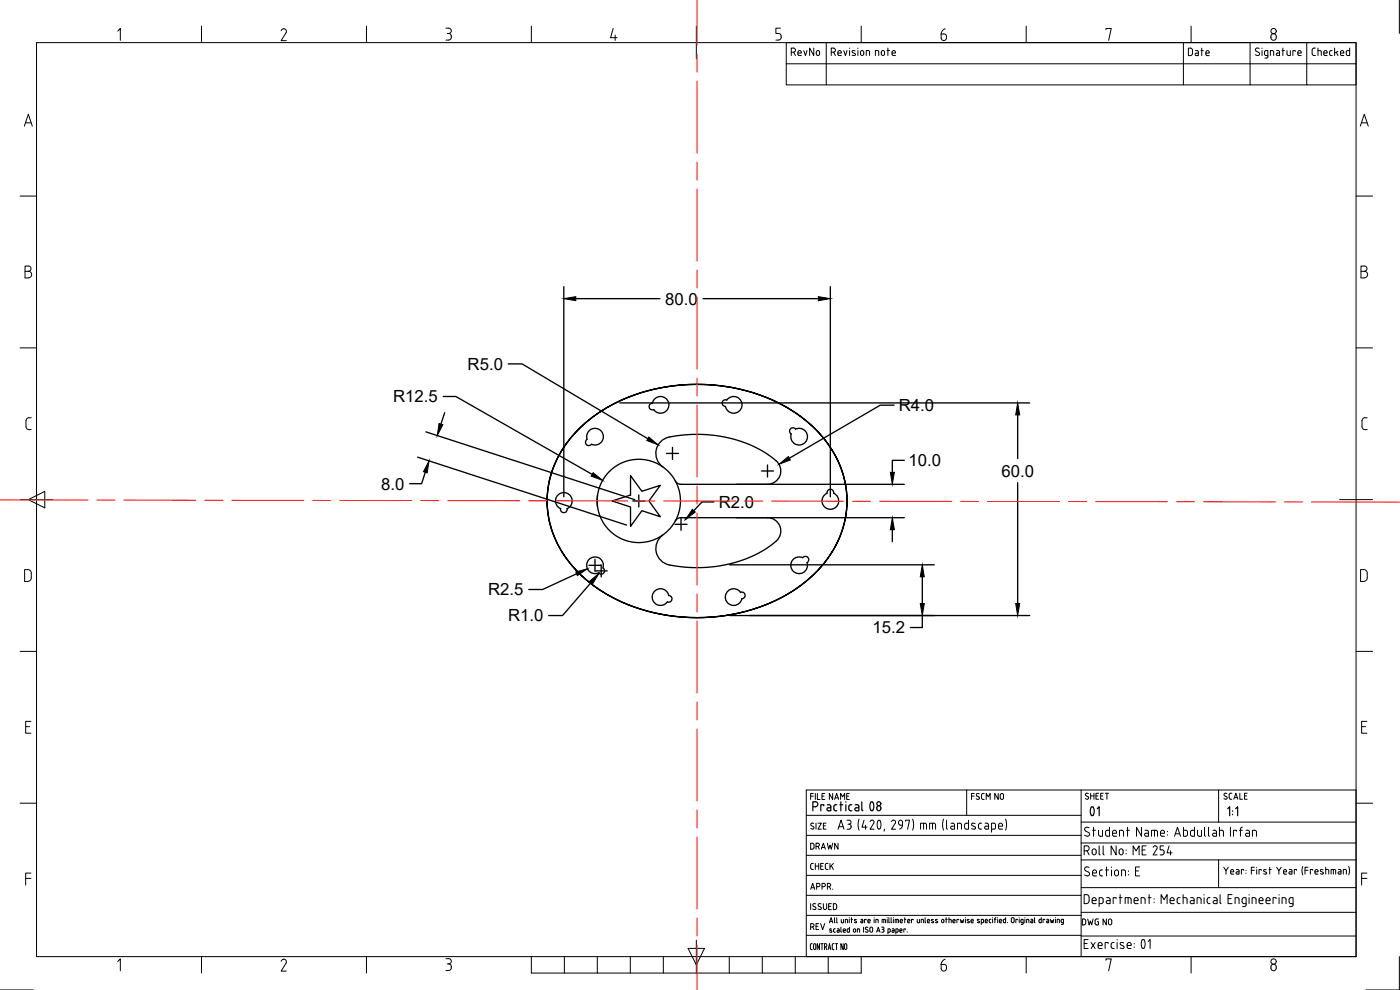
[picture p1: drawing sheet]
<svg xmlns="http://www.w3.org/2000/svg" width="420mm" height="297mm" viewBox="0 0 420 297" stroke-linecap="round" stroke-linejoin="round" font-family="sans-serif">
<defs><g id="words">
<text font-size="9.3" x="322.1" y="247.3">01</text>
<g font-size="5.7">
<text x="236.4" y="18">RevNo</text>
<text x="355.2" y="18">Date</text>
</g>
<g font-size="5">
<text x="199.6" y="91.4">80.0</text>
<text x="140.3" y="110.9">R5.0</text>
<text x="118" y="120.7">R12.5</text>
<text x="269.7" y="123.3">R4.0</text>
<text x="272.6" y="139.9">10.0</text>
<text x="300.5" y="143">60.0</text>
<text x="114.4" y="146.9">8.0</text>
<text x="215.7" y="152.4">R2.0</text>
<text x="146.5" y="178.6">R2.5</text>
<text x="152.5" y="186.4">R1.0</text>
<text x="261.9" y="190.1">15.2</text>
</g>
<g font-size="4.9">
<text x="242" y="256.1">DRAWN</text>
<text x="242" y="262.1">CHECK</text>
<text x="242" y="268.1">APPR.</text>
<text x="242" y="280.1">REV</text>
<text x="323.5" y="278.7">DWG NO</text>
</g>
</g></defs>
<!-- layer: Title Block -->
<g fill="none" stroke="#000" stroke-width=".3">
<path d="M11 12.8h396v274.2h-396zM35.3 9.3l.8-.8v3.6M60.5 7.8v5M84.4 9.2a.8 .8 0 0 1 1.1-.5 .8 .8 0 0 1 .3 1.1l-1.4 2.4h1.5M110 7.8v5M133.8 8.5h.9a.79 .79 0 0 1 .7 .7 .79 .79 0 0 1-.7 .8M134.2 10h.4M134.7 10a.79 .79 0 0 1 .7 .8M135.4 10.8v.4M135.4 11.2a.79 .79 0 0 1-.7 .8h-.9M159.5 7.8v5M184 8.5l-.8 2.8h2"/>
<path d="M184.6 10.5v1.6M209 7.8v9.9M234.2 8.5h-1.3v1.5h.7a.79 .79 0 0 1 .8 .8M234.4 10.8v.4M234.4 11.2a.79 .79 0 0 1-.8 .8h-.7M236 19.1v6.4h12M236 19.1h171M248 19.1v6.4h107.2M249.5 15.7h.6a.62 .62 0 0 0 .6-.7 .62 .62 0 0 0-.6-.6h-.6v2.3M250.2 15.7l.5 1M251.5 15.9h1a.53 .53 0 0 0-.4-.7 .53 .53 0 0 0-.6 .5l.2 .9 .8 .1M253.2 15.2l.5 1.5 .5-1.5"/>
<path d="M255 14.4v.1M255 15.2v1.5M256.6 16.1v.5l-.9-.1M256.6 15.3l-.6-.1-.3 .2 .2 .3 .6 .4M257.5 14.4v.1M257.5 15.2v1.5M258.3 15.4a.5 .5 0 0 1 .6-.2 .5 .5 0 0 1 .3 .5v.4a.5 .5 0 0 1-.5 .5 .5 .5 0 0 1-.5-.4zM258.5 7.8v5M260 16.7v-1.5l.9 .2 .1 1.3M262.7 16.7v-1.5l1 .2v1.3M264.5 15.4a.5 .5 0 0 1 .6-.2 .5 .5 0 0 1 .4 .5v.4a.5 .5 0 0 1-.5 .5 .5 .5 0 0 1-.5-.4zM266.2 15.2h.8"/>
<path d="M266.5 14.4v2.3M267.7 15.9h1a.53 .53 0 0 0-.3-.7 .53 .53 0 0 0-.7 .5l.2 .9 .8 .1M282.4 10.2h.9a.97 .97 0 0 1 .7 1.1 .97 .97 0 0 1-1.1 .8l-.4-.4zM283.6 8.6l-.7 .5-.4 1.1M308 7.8v5M331.9 8.9v-.4h1.6l-.8 3.6M355.2 12.8h-119.2v6.3M357.5 7.8v5M375.2 12.8v12.7h17M376.7 16.4l.8 .3M377.7 15.7l.3 .6-.5 .4M377.9 14.5a.6 .6 0 0 0-.9 0 .6 .6 0 0 0 0 .9l.7 .3"/>
<path d="M378.8 14.4v.1M378.8 15.2v1.5M380.5 16.7l-.9-.2-.1-.9 .2-.4h.8v1.8M380.5 17l-.2 .3-.7 .1M381.3 16.7v-1.5l.9 .2v1.3M381.7 10.3a.9 .9 0 0 1 1.3 .8 .9 .9 0 0 1-1.3 .8l-.3-.6zM383.1 15.2h.7l.2 .4v1.1l-.8-.1-.2-.3 .2-.3 .8-.1M384.7 15.2h.8M385 14.4v2.3M386.2 15.2l.1 1.3 .4 .2h.5v-1.5M388.7 15.4v-.2h-.7v1.5M389.5 15.9h1a.52 .52 0 0 0-.3-.7 .52 .52 0 0 0-.7 .5l.1 .8 .9 .2"/>
<path d="M392.2 12.8h-37v12.7h20M392.2 12.8h14.8v12.7h-14.8zM393.8 15v1.1M393.8 16.1l.3 .5 .7 .1M394.8 14.4l-.7 .1-.3 .5M395.5 15.2l1 .2v1.3M395.5 14.4v2.3M397.3 15.9h1a.52 .52 0 0 0-.4-.7 .52 .52 0 0 0-.6 .5v.8l1 .2M399 15.6v.6M399.1 16.2l.4 .5M399.5 16.7h.3M399.5 15.2h.3"/>
<path d="M399.5 15.2l-.4 .4M400.5 14.4v2.3M401 15.7l.5 1M401.5 15.4l-1 .5M402.3 15.9h1a.52 .52 0 0 0-.4-.7 .52 .52 0 0 0-.6 .5v.8l1 .2M405 14.4v2.3l-.7-.1-.2-.4v-.8l.9-.2M420 .1v9.9M7.3 37.9l1.2-3.6 1.2 3.6M7.7 36.9h1.6M408.2 37.9l1.2-3.6 1.2 3.6M408.6 36.9h1.7M6 58.8h5"/>
<path d="M407 58.8h4.9M8.5 79.8h-1v3.6h1M8.5 79.8a.79 .79 0 0 1 .8 .8 .79 .79 0 0 1-.8 .8 .98 .98 0 0 1 1 1 .98 .98 0 0 1-1 1M408.5 79.8h.9a.78 .78 0 0 1 .9 .8 .78 .78 0 0 1-.8 .8 .98 .98 0 0 1 .9 1 .98 .98 0 0 1-.9 1h-1zM7.5 81.4h1M408.5 81.4h.9M6 104.4h5M407 104.4h4.9M7.8 126.2v1.8a.9 .9 0 0 0 .9 .9h.7M9.4 125.4a1.18 1.18 0 0 0-1.5 .5l-.1 .3M408.7 126.2v1.8a.9 .9 0 0 0 .9 .9h.7M410.3 125.4a1.18 1.18 0 0 0-1.5 .5l-.1 .3"/>
<path d="M6 149.9h9.9M8.5 149.9l4.9-2.5v5zM402 149.9h9.9M9.4 173.4l-.2 .6a1.72 1.72 0 0 1-1.8 .5v-3.6a1.63 1.63 0 0 1 1.8 .4l.2 2.1M409.2 170.9h-.9v3.6h.9M409.2 170.9l.7 .2 .4 .5v1.8M410.3 173.4l-.4 .8-.7 .2M6 195.4h5M407 195.4h4.9M7.7 218h1.2M9.3 216.4h-1.6v3.6h1.6M408.6 218h1.2"/>
<path d="M410.2 216.4h-1.6v3.6h1.6M243.3 238.9h.8M244.1 238.1h-.8v1.8M244.7 238.1v1.8M245.3 238.1v1.8h.8M246.7 238.9h.6M247.5 238.1h-.8v1.8h.8M249.9 238.1v1.8l-1-1.8v1.8M250.5 239.9l.6-1.8 .6 1.8M250.7 239.4h.8M252.3 239.9v-1.8l.6 1 .6-1v1.8M254.1 238.9h.6"/>
<path d="M254.9 238.1h-.8v1.8h.8M290.1 237v7.6M291.6 238.9h.8M292.4 238.1h-.8v1.8M293.9 238.2a.46 .46 0 0 0-.7-.1 .46 .46 0 0 0 0 .7l.6 .3a.49 .49 0 0 1-.1 .8 .49 .49 0 0 1-.7-.2M295.4 238.1h-.6l-.2 .4v1.1l.8 .3M296 239.9v-1.8l.6 1 .6-1v1.8M299.6 238.1v1.8l-1-1.8v1.8M300.2 239.4v-.8a.5 .5 0 0 1 .5-.5 .5 .5 0 0 1 .5 .5v.8M300.2 239.4a.5 .5 0 0 0 .5 .5 .5 .5 0 0 0 .5-.5M324.5 237v50M365.7 237v9.7"/>
<path d="M367.5 238.8l.6 .2a.49 .49 0 0 1 0 .8 .49 .49 0 0 1-.8-.2M368.2 238.1a.47 .47 0 0 0-.7 0 .47 .47 0 0 0 0 .6M369.7 238h-.6l-.2 .4 .1 1.2 .7 .2M370.3 239.8l.6-1.8 .6 1.8M370.5 239.3h.8M372.1 238v1.8h.8M373.5 238.8h.6M374.3 238h-.8v1.8h.8M407 237h-165v50M6 241h5M242 256.6h82.5M242 250.6h82.5"/>
<path d="M242 244.6h82.5M244.2 247.1a.48 .48 0 0 0-.7-.1 .48 .48 0 0 0 0 .7l.6 .3a.44 .44 0 0 1 .1 .7 .44 .44 0 0 1-.7 0l-.2-.1M244.9 247v1.8M245.5 247h1l-1 1.8h1M247.1 247.8h.6M247.9 247h-.8v1.8h.8M251.5 248.8l.9-2.7 .9 2.7M251.8 248h1.2M254.2 246.1h.6a.6 .6 0 0 1 .6 .6 .6 .6 0 0 1-.6 .6M254.5 247.3h.3M254.8 247.3a.77 .77 0 0 1 .6 .7 .77 .77 0 0 1-.6 .8h-.6M257.8 245.8l-.3 1.6 .3 1.7"/>
<path d="M259.3 246.1l-.6 2.1h1.5M259.8 247.6v1.2M261.1 246.5a.61 .61 0 0 1 .8-.4 .61 .61 0 0 1 .3 .9l-1.1 1.8h1.2M263.5 246.2l.3-.1a1.79 1.79 0 0 1 0 2.7l-.3-.2-.3-.9zM265.5 248.8l-.2 .6M267.6 246.5a.61 .61 0 0 1 .8-.4 .61 .61 0 0 1 .3 .9l-1.1 1.8h1.2M270.9 246.7a1.71 1.71 0 0 1-.9 2.1M270.9 246.7a.7 .7 0 0 0-1.2-.3 .7 .7 0 0 0 .4 1.1l.8 .1M271.8 246.4v-.3h1.2l-.6 2.7M273.9 245.8l.3 1.6-.3 1.7M276.3 248.8v-1.8l1.5 .1 .3 .4v1.3M277.2 247v1.8"/>
<path d="M279 248.8v-1.8l1.5 .1 .3 .4v1.3M279.9 247v1.8M283.2 245.8l-.3 1.6 .3 1.7M284.1 246.1v2.4l.3 .3M285.4 247l.8 .1 .3 .4v1.3l-1-.1a.46 .46 0 0 1-.2-.5 .46 .46 0 0 1 .4-.3h.8M287.4 248.8v-1.8l1.1 .2 .1 1.6M290.7 246.1v2.7l-.9-.1a1.33 1.33 0 0 1-.2-1.5l.4-.2h.7M291.7 247.7l.9 .4M292.6 248.1l.2 .2-.2 .4-1-.1M292.6 247.1a.55 .55 0 0 0-.7-.2 .55 .55 0 0 0-.3 .7l.2 .1M294.6 247a.66 .66 0 0 0-.9 .5l.1 1 .8 .3M295.6 247l.8 .1 .3 .4v1.3l-1-.1a.46 .46 0 0 1-.2-.5 .46 .46 0 0 1 .4-.3h.8"/>
<path d="M297.6 248.8h.7l.4-.3a1.33 1.33 0 0 0-.2-1.4l-.9-.1v2.7M299.7 247.9h1.2a.63 .63 0 0 0-.4-.9 .63 .63 0 0 0-.8 .6l.2 1.1 1 .1M301.8 245.8l.3 1.6-.3 1.7M324.5 258h82.5M324.5 246.7h82.5M324.5 252.9h82.5M325.4 255.3h.7M326.1 253.8h-.7v2.7M326.1 253.8a.75 .75 0 0 1 .8 .7 .75 .75 0 0 1-.8 .8M326.3 255.3l.6 1.2M326.7 249.8a.68 .68 0 0 1 .1 1 .68 .68 0 0 1-1 0l-.3-.2M327.8 255.9v-.6a.6 .6 0 0 1 .6-.6 .6 .6 0 0 1 .6 .6v.6"/>
<path d="M327.8 255.9a.6 .6 0 0 0 .6 .6 .6 .6 0 0 0 .6-.6M328.2 248.2v2.7M329.9 256.2l.3 .3M329.9 253.8v2.4M330.9 249.1v1.8l-1-.1-.2-.4M331.1 256.2l.3 .3M331.1 253.8v2.4M333 248.2v2.7l-.9-.1-.3-.4M333.9 250.4l.2 .4 1 .1M335 253.8v2.7l-1.5-2.7v2.7M335.9 255.9a.6 .6 0 0 0 .6 .6 .6 .6 0 0 0 .6-.6M336 250.9v-1.8l1.1 .3 .1 1.5"/>
<path d="M337.1 255.3v.6M337.1 255.3a.6 .6 0 0 0-.6-.6 .6 .6 0 0 0-.6 .6v.6M338 255v.2M338 256v.2M338.1 249.1h.9M338.4 248.2v2.7M340.1 256.5v-2.7l.9 1.5 .9-1.5v2.7M342.6 248.2v2.7l-1.5-2.7v2.7M342.8 255h.9M343.6 249.1l.8 .1 .3 .4v1.3l-1-.1a.46 .46 0 0 1-.2-.5 .46 .46 0 0 1 .4-.3h.8M344 253.8h-1.2v2.7h1.2M345.6 250.9v-1.8l1.5 .1 .3 .4v1.3"/>
<path d="M346.1 254.2a.61 .61 0 0 1 .8-.4 .61 .61 0 0 1 .3 .9l-1.1 1.8h1.2M346.5 249.1v1.8M348.2 256.5h.6M348.3 250h1.2a.63 .63 0 0 0-.4-.9 .63 .63 0 0 0-.8 .6l.2 1.1 1 .1M348.8 255l.4 .2 .2 .4M349.2 253.8h-1v1.2h.6M349.4 255.6v.3M349.4 255.9l-.2 .4-.4 .2M350.4 249.4v.2M350.4 250.5v.1M350.9 253.8l-.6 2.1h1.5M351.3 255.3v1.2"/>
<path d="M352.5 250.9l.9-2.7 .9 2.7M352.7 250.2h1.3M355.2 248.2v2.7l.9-.1a1.33 1.33 0 0 0 .2-1.4l-.4-.3h-.7M358.5 248.2v2.7l-.9-.1a1.33 1.33 0 0 1-.2-1.4l.4-.3h.7M359.4 249.1l.1 1.5 1.1 .3v-1.8M361.5 248.2v2.4l.3 .3M362.7 248.2v2.4l.3 .3M364 249.1l.8 .1 .3 .4v1.3l-1-.1a.46 .46 0 0 1-.2-.5 .46 .46 0 0 1 .5-.3h.7M365.7 258v8.3M366 249.1h.7l.4 .3 .1 1.5M366 248.2v2.7M369.3 248.2v2.7"/>
<path d="M371.1 249.4v-.3h-.9v1.8M372 249.1h.9M372.9 248.2l-.6 .4v2.3M373.9 249.1l.8 .1 .3 .4v1.3l-1-.1a.46 .46 0 0 1-.2-.5 .46 .46 0 0 1 .4-.3h.8M375.9 250.9v-1.8l1.1 .3 .1 1.5M391 260l-.3 1 .3 1.5M404.8 259.9l.2 1.1-.2 1.5M407 241h4.9M7.7 263.6h1.6M9.3 262h-1.6v3.5M242 274.6h82.5M242 268.6h82.5"/>
<path d="M242 262.6h82.5M243.3 271.1v1.8M244.3 271.1l.5 .1M244.3 271.1l-.4 .5 .8 .6a.49 .49 0 0 1 0 .7 .49 .49 0 0 1-.8-.2M245.9 271.1l-.4 .5 .8 .6M245.9 271.1l.5 .1M246.3 272.2a.49 .49 0 0 1 0 .7 .49 .49 0 0 1-.8-.2M247.1 271.1v1.3a.5 .5 0 0 0 .5 .5 .5 .5 0 0 0 .5-.5v-1.3M248.7 271.9h.6M249.5 271.1h-.8v1.8h.8M250.4 275.3v1.4l.2 .2M250.5 271.1h-.4v1.8h.4"/>
<path d="M250.6 271.1l.5 .6-.1 .9-.4 .3M250.7 278.7h-.4l-.1 .3v.6l.5 .1M251.1 275.3v1.4l.2 .2M251.3 278.7h.4l.2 .3v.7h-.6v-.5h.6M252.4 278.2v1.3l.2 .2M252.5 275.9v.7M253 279.4l.2 .3h.5M253 279.2h.7v-.4l-.5-.1-.2 .7M253.2 275.9v1l-.6-.1-.1-.2M254.1 275.9h-.4v1M254.1 275.8l.3 .3M254.4 276.1v.8"/>
<path d="M254.5 278.7h.4M254.5 278.7l-.3 .3 .1 .6 .2 .1M254.9 275.3v.1M254.9 275.9v1M254.9 278.2v1.5h-.4M255.4 275.9h.5M255.5 275.3v1.6M256.2 278.8l.3-.1 .3 .1-.2 .9-.4-.2zM257 275.9l-.6 .1 .7 .6-.1 .2h-.6M257.7 278.7h-.4v1M257.7 278.7l.3 .3M258 279v.7"/>
<path d="M258.4 275.9h.3M258.7 275.8l.3 .3M259 276.1v.8l-.7-.2 .1-.3h.6M259.2 278.2v1.5M260 276v-.1h-.5v1M260 278.2l.5 .1M260 278.2l-.3 .4 .6 .5M260.3 279a.43 .43 0 0 1 0 .7 .43 .43 0 0 1-.6-.2M260.5 276.4h.7l-.2-.5-.5 .1v.6l.1 .2 .6 .1M261.3 278.2h.4l.2 .4v.9l-.4 .2-.5-.4zM262.3 275.3v.1M262.3 275.9v1"/>
<path d="M263.1 279.7l.5-1.5 .5 1.5M263.2 279.3h.7M263.2 275.9h-.4v1M263.3 275.8l.3 .3M263.5 276.1v.8M264.6 278.2h.3M265 278.2l.3 .3-.2 .3-.3 .1M265 278.8l.3 .2v.5l-.7 .2M265.2 275.9v1M265.5 275.9h-.8v1M265.5 275.8l.3 .3M265.7 276.1v.8"/>
<path d="M266.3 275.3v.1M266.3 275.9v1M266.5 279.7l.6-.1-.1-.9h-.5v1.5M266.8 275.3v1.4l.1 .2M267.4 275.3v1.4l.2 .2M267.8 278.7h.4l.2 .3v.7h-.6v-.5h.6M268.1 275.3v.1M268.1 275.9v1M269.2 275.9v1M269.4 275.9h-.8v1M269.4 275.8l.3 .3M269.5 279v.4"/>
<path d="M269.6 279l-.2-.3h-.5v1.5M269.6 279.4l-.2 .3h-.5M269.7 276.1v.8M270 279.4l.2 .3h.5M270.2 276.4h.6l-.1-.5-.5 .1v.6l.1 .2 .5 .1M270.7 279v.2h-.7M270.7 279l-.1-.3h-.4l-.2 .7M271.4 275.9h.5M271.5 275.3v1.6M271.8 278.9v-.2h-.5v1M272.3 279.6v.1M273 276.2v.2h-.6"/>
<path d="M273.1 276.2l-.4-.4-.3 .4v.5l.6 .2M274.1 276v-.1h-.5v1M275.3 275.9v.8l.3 .2h.3v-1M276.8 275.9h-.3v1M276.8 275.8l.4 .3M277.1 276.1v.8M277.6 275.3v1.4l.2 .2M278.3 276.4h.7l-.2-.5-.4 .1-.1 .6 .2 .2 .5 .1M280.1 275.9l-.6 .1 .7 .6-.1 .2h-.6M280.9 275.9l-.2 .2 .7 .6-.7 .1M280.9 275.8l.4 .1M282.6 276.2v.3"/>
<path d="M282.6 276.2l.3-.4 .4 .4-.2 .6h-.3l-.2-.3M283.8 275.9h.5M284 275.3v1.6M284.8 275.9h.4M284.8 275.3v1.6M285.2 275.8l.3 .3M285.5 276.1v.8M286 276.4h.7l-.2-.5-.5 .1v.6l.1 .2 .6 .1M287.7 276v-.1h-.5v1M288.2 275.9l.3 1 .2-.7 .3 .7 .2-1M289.7 275.3v.1M289.7 275.9v1"/>
<path d="M290.4 275.9l-.1 .2 .6 .6-.7 .1M290.4 275.8l.4 .1M291.4 276.4h.7l-.2-.5-.4 .1-.1 .6 .2 .2 .5 .1M293.4 276.2l.6 .5-.2 .2-.5-.1M293.9 275.9h-.5v.3M294.5 276.9l.6-.2-.1-.8-.5-.1v1.6M295.7 276.4h.7l-.2-.5-.5 .1v.6l.1 .2 .6 .1M297.4 275.8l-.4 .1-.1 .2v.6l.5 .2M297.9 275.3v.1M297.9 275.8v1.1M298.4 275.8h.5M298.9 275.3l-.3 .3v1.3"/>
<path d="M299.4 275.3v.1M299.4 275.8v1.1M299.9 276.4h.7l-.1-.5-.5 .1-.1 .6 .2 .2 .5 .1M301.8 275.3v1.6l-.5-.1-.1-.8 .6-.2M302.3 276.8v.1M303.5 276.4l.1-.9 .3-.2 .4 .2 .1 .9M303.5 276.4l.4 .5 .5-.5M305.4 276v-.2h-.5v1.1M305.9 275.3v.1M305.9 275.8v1.1M307.1 276.9l-.7-.2 .1-.8 .6-.1v1.3l-.2 .2-.4 .1M307.6 275.3v.1"/>
<path d="M307.6 275.8v1.1M308.1 276.9v-1.1l.7 .2v.9M309.4 275.8l.4 .1 .2 .2M310 276.1v.8l-.7-.2 .1-.3h.6M310.5 275.3v1.4l.2 .2M312.5 275.3v1.6l-.5-.1-.1-.8 .6-.2M313.5 276v-.2h-.5v1.1M314.1 275.8l.5 .1 .1 .2v.8l-.5-.1v-.4h.5M315.2 275.8l.3 1.1 .2-.7 .3 .7 .3-1.1M316.8 275.3v.1M316.8 275.8v1.1M317.3 276.9v-1.1l.6 .2v.9"/>
<path d="M318.5 276.1v.5M318.5 276.1l.1-.2 .6-.1-.1 1.4-.6 .2M318.5 276.6l.1 .2 .6 .1M324.5 273.7h82.5M324.5 266.3h82.5M326 268.4h-.6v2.7h.6M326 268.4a.81 .81 0 0 1 .9 .8M326.9 260.3a.71 .71 0 0 0-1.1-.1 .71 .71 0 0 0 0 1l.8 .5a.67 .67 0 0 1 .2 1 .67 .67 0 0 1-1 0l-.3-.2M326.9 269.2v1.1a.81 .81 0 0 1-.9 .8M327.8 269.9v1l.4 .2M327.8 269.9a.6 .6 0 0 1 .6-.6 .6 .6 0 0 1 .6 .6M327.9 261.9h1.2a.62 .62 0 0 0-.4-.9 .62 .62 0 0 0-.8 .6l.1 1 1.1 .2"/>
<path d="M328.2 271.1h.8M329 269.9v.3h-1.2M329.9 271.1h.6M330.5 271.1l.3-.1a1.29 1.29 0 0 0 .2-1.4l-1.1-.3v2.7M330.9 261a.66 .66 0 0 0-.9 .5v.8a.65 .65 0 0 0 .9 .5M331.8 261h.9M332.1 260.1v2.7M332.1 269.3h.5M332.6 269.3l.5 .3 .1 1.5h-1a.46 .46 0 0 1-.2-.5 .46 .46 0 0 1 .4-.4h.8M333.6 260.1v.2M333.6 261v1.8M334.7 261.2l.4-.2 .4 .2 .2 1a.61 .61 0 0 1-.6 .6 .61 .61 0 0 1-.6-.6z"/>
<path d="M335 269.6v-.3h-.9v1.8M335.9 269.3h.9M336.2 268.4v2.7M336.6 262.8v-1.8l1.1 .3 .1 1.5M337.7 271.1v-1.8l1.5 .1 .3 .5v1.2M338.6 269.3v1.8M338.7 261.3v.2M338.7 262.4v.1M340.4 269.9v1l1.2 .2M340.4 269.9a.6 .6 0 0 1 .6-.6 .6 .6 0 0 1 .6 .6M340.8 261.3h.9M341.6 269.9v.3h-1.2"/>
<path d="M342 260.1h-1.2v2.7h1.2M343.1 269.3h-.6v1.8M343.1 269.3l.5 .3 .1 1.5M344.6 269.3h.9M344.9 268.4v2.7M346.4 269.6v.2M346.4 270.7v.1M348.5 271.1v-2.7l.9 1.5 .9-1.5v2.7M351.2 269.9v.8M351.2 270.7l.2 .4h1M351.2 269.9a.6 .6 0 0 1 .6-.6 .6 .6 0 0 1 .6 .6M352.4 269.9v.3h-1.2"/>
<path d="M353.8 271.1h.4M354.2 269.3l-.7 .1-.2 .5v1l.5 .2M355.1 269.3l.9 .1 .3 .5M355.1 268.4v2.7M356.3 269.9v1.2M357.3 269.3h.5M357.9 269.3l.4 .3 .1 1.5h-1a.46 .46 0 0 1-.2-.5 .46 .46 0 0 1 .4-.4h.8M359.9 269.3h-.6v1.8M359.9 269.3l.5 .3 .1 1.5M361.4 268.4v.2M361.4 269.3v1.8M362.3 269.9v.7"/>
<path d="M362.3 270.6l.5 .5M362.8 271.1h.4M362.8 269.3h.4M362.8 269.3l-.5 .6M364.2 269.3h.5M364.8 269.3l.4 .3 .1 1.5h-1a.46 .46 0 0 1-.2-.5 .46 .46 0 0 1 .4-.4h.8M366.2 268.4v2.4l.3 .3M367.3 260.2l.6 1 .7-1M367.9 261.2v1.1M368.6 269.6h.9M369.3 261.6h.9v-.3a.46 .46 0 0 0-.4-.4 .46 .46 0 0 0-.5 .5l.1 .7 .8 .2M369.8 268.4h-1.2v2.7h1.2"/>
<path d="M371.1 260.9h.6l.2 .4v1l-.8-.1-.2-.3 .2-.3h.8M371.3 269.3h-.6v1.8M371.4 269.3l.4 .3 .1 1.5M372.8 269.9v.7M372.8 270.6l.5 .5M372.9 272h.5M373.2 261.1v-.2h-.6v1.4M373.3 269.3h.7v2.2M373.3 271.1h.7M373.3 269.3l-.5 .6M373.9 261.1v.1M373.9 261.9v.2"/>
<path d="M374 271.5l-.5 .5M374.9 268.4v.2M374.9 269.3v1.8M375.5 261.1h.9M375.8 271.1v-1.8l1.1 .3 .1 1.5M376.4 260.2h-.9v2.1M377.1 260.2v.1M377.1 260.9v1.4M377.9 269.9v1l1.2 .2M377.9 269.9a.6 .6 0 0 1 .6-.6 .6 .6 0 0 1 .6 .6M378.5 261.1v-.2h-.7v1.4M379.1 269.9v.3h-1.2"/>
<path d="M379.2 262.1l.7 .2M380 269.9l.2 1.2h1M380 269.9a.6 .6 0 0 1 .6-.6 .6 .6 0 0 1 .6 .6M380 261l-.5-.1-.3 .2 .2 .3 .7 .5-.2 .4M380.8 260.9h.7M381.1 260.2v2.1M381.2 269.9v.3h-1.2M383 269.6v-.3h-.9v1.8M383.1 260.2l.7 1 .7-1M383.8 261.2v1.1M383.9 268.4v.2M383.9 269.3v1.8"/>
<path d="M384.8 271.1v-1.8l1.1 .3 .1 1.5M385.2 261.6h.9v-.3a.46 .46 0 0 0-.4-.4 .46 .46 0 0 0-.5 .5l.1 .7 .8 .2M386.9 269.9v.7M386.9 269.9l.2-.5 1-.1v2.2M386.9 270.6l.5 .5M386.9 260.9h.4M387 272h.5M387.3 260.9l.5 .4M387.4 271.1h.7M387.7 261.3v1l-.8-.2 .1-.5h.7M388.1 271.5l-.5 .5M389.1 261.1v-.2h-.7v1.4"/>
<path d="M391.6 261.1h1M392.6 260.2h-1v2.1M394 261.1v-.2h-.7v1.4M394.6 261.6h1v-.3a.47 .47 0 0 0-.5-.4 .47 .47 0 0 0-.5 .5l.2 .8 .8 .1M396.3 262.1l.6 .2M397 261.7l.2 .3-.3 .3M397.1 261l-.6-.1-.2 .2 .1 .3 .6 .3M397.9 260.9h.7l.2 .4M397.9 260.2v2.1M398.8 261.3v1M400.2 260.9v1.4M400.9 261.3v1"/>
<path d="M400.9 261.3l-.2-.4h-1.2v1.4M401.7 260.9h.6l.2 .4M402.5 261.3v1l-.9-.2 .1-.5h.8M404.1 261.3v1M404.1 261.3l-.2-.4h-.8v1.4M408.6 263.6h1.6M410.2 262h-1.6v3.5M0 297h10M35.3 288.5l.8-.8v3.6M60.5 287v5M84.4 288.4a.8 .8 0 0 1 1.1-.6 .8 .8 0 0 1 .3 1.2l-1.4 2.4h1.5M110 287v5"/>
<path d="M133.8 287.6h.8M134.2 289.2h.4M134.7 287.6a.79 .79 0 0 1 .7 .8 .79 .79 0 0 1-.7 .8M134.7 289.2a1 1 0 0 1 .8 1 1 1 0 0 1-.8 1h-.9M159.5 287v5h99v-5M169.4 287v5M179.3 287v5M189.2 287v5M199.1 287v5M206.5 284.6h4.9l-2.4 4.9zM209 282.1v9.9M218.9 287v5"/>
<path d="M228.8 287v5M238.7 287v5M242 280.6h82.5M243.2 283.6v1.1l.3 .2M243.5 284.9h.3M243.5 283.1h.3M243.5 283.1l-.3 .5M244.8 283.6v.8M244.9 283.6l-.2-.4h-.4l-.1 1.2 .3 .5 .4-.5M245.9 283.1v1.8l-.6-1.8v1.8M246.3 283.1h.7M246.7 283.1v1.8"/>
<path d="M247.4 284.1h.4M247.8 283.1h-.4v1.8M247.8 283.1l.3 .5-.3 .5 .3 .8M248.5 284.9l.4-1.8 .4 1.8M248.6 287v5M248.6 284.4h.6M249.8 283.6v1.1l.5 .2M250.1 283.1h.2M250.1 283.1l-.3 .5M250.7 283.1h.7M251.1 283.1v1.8M253 283.1v1.8l-.6-1.8v1.8"/>
<path d="M253.6 283.2h.4l.1 .4v1.1l-.3 .2-.4-.5zM282.4 289.4v1.2a.83 .83 0 0 0 1.1 .7 .83 .83 0 0 0 .5-1.1M282.4 289.4h1.3l.4 .8M283.6 287.8l-.7 .4-.4 1.2M308 287v5M324.5 280.8h82.5M325.4 283.1h.9M326.6 281.9h-1.2v2.7h1.2M327.5 282.8l1.2 1.8M328.7 282.8l-1.2 1.8M329.6 283.7h1.2a.64 .64 0 0 0-.4-.9 .64 .64 0 0 0-.8 .6v1l.4 .2M330 284.6h.8"/>
<path d="M331.9 288.1v-.4h1.6l-.8 3.6M332.6 283.1v-.3h-.9v1.8M333.5 283.3v.8M333.5 284.1a.66 .66 0 0 0 .9 .5M334.4 282.8l-.7 .1-.2 .4M335.3 281.9v.2M335.3 282.8v1.8M337.2 282.9a.55 .55 0 0 0-.7-.2 .55 .55 0 0 0-.3 .7l1.1 .6 .1 .3-.4 .3-.8-.2M338.3 283.4v.7M338.3 284.1l.2 .4 1 .1M338.3 283.4a.63 .63 0 0 1 .8-.6 .63 .63 0 0 1 .4 .9h-1.2M340.4 283.1v.1"/>
<path d="M340.4 284.1v.2M342.8 282l.3-.1a1.79 1.79 0 0 1 0 2.7l-.3-.2-.3-.9zM344.6 282.5l.6-.6v2.7M357.5 287v5M381.4 290.5a.86 .86 0 0 1 .8-1.2 .86 .86 0 0 1 .8 1.2M381.4 290.5a.79 .79 0 0 0 .8 .8 .79 .79 0 0 0 .8-.8M420 287v10h-10"/>
<circle cx="382.2" cy="9.3" r=".79"/>
<circle cx="382.2" cy="288.5" r=".79"/>
</g>
<g fill="none" stroke="#000" stroke-width=".36">
<path d="M243.9 242.1l.8-.1a.74 .74 0 0 0 .7-.7 .74 .74 0 0 0-.7-.7h-.8v2.7M247.2 241.8v-.3h-.9v1.8M248.3 241.5h.8l.2 .5v1.3h-.7M248.6 242.4h.7M248.6 242.3a.46 .46 0 0 0-.4 .5 .46 .46 0 0 0 .4 .5M251.1 241.5l-.8 .2a1.33 1.33 0 0 0 .2 1.5l.6 .1M252.1 241.5h.8M252.3 240.6v2.7M253.9 240.6v.1M253.9 241.5v1.8M254.7 242v.7M254.8 242.7a.66 .66 0 0 0 .9 .6"/>
<path d="M255.7 241.5h-.7l-.2 .5M256.7 241.5h.8l.2 .5v1.3l-.9-.1a.46 .46 0 0 1-.2-.5 .46 .46 0 0 1 .4-.4l.7 .1M258.6 240.6l.1 2.3 .3 .4M261.4 240.7l.3-.1a1.79 1.79 0 0 1 0 2.7l-.3-.2-.3-.9zM368.4 242.7l.6-.7v2.8M369.9 243.3v.1M369.9 244.3v.2M370.8 242.7l.6-.7v2.8"/>
<circle cx="263.7" cy="242.5" r=".7"/>
<circle cx="263.7" cy="241.1" r=".6"/>
</g>
<!-- layer: VL -->
<g fill="none" stroke="#000" stroke-width=".4">
<path d="M169.2 86v63.1M172.8 89.6h25.3M211 89.6h34.6M249.2 86v63.1M133 119h3.8l40.9 23.3M152.5 109.2h4.2l37.7 22.4M125.3 137.2l62.7 20.4M127.8 129.6l62.7 20.3M133.5 123.8l-1.2 3.4M173.5 128.9a49.1 49.1 0 0 1 33.6-13.5 51.2 51.2 0 0 1 35.7 11.5 31.2 31.2 0 0 1 11.4 23.4 32.3 32.3 0 0 0-15.3-26.3 55.2 55.2 0 0 0-60.2 .5 31.8 31.8 0 0 0-14.4 27.6 33.3 33.3 0 0 0 16.9 25.7 55.3 55.3 0 0 0 58.5-1.7 32.1 32.1 0 0 0 14.5-25.8 32.3 32.3 0 0 1-15.3 26.4 55.2 55.2 0 0 1-60.2-.6 31.8 31.8 0 0 1-14.4-27.6 30.8 30.8 0 0 1 9.2-19.6zM176.8 129.2a2.51 2.51 0 0 1 4.2 1.4 2.51 2.51 0 0 1-3.5 2.7 1 1 0 0 1-1.5 .1 1 1 0 0 1 .2-1.6 2.51 2.51 0 0 1 .6-2.6zM186 120.9h123"/>
<path d="M195.8 121a1.01 1.01 0 0 0-1 1.2 1.01 1.01 0 0 0 1.4 .7 2.51 2.51 0 0 0 4 .2 2.51 2.51 0 0 0-.9-3.9 2.51 2.51 0 0 0-3.5 1.8M200 136h3.6M201.8 134.2v3.6M217 120.2l.6-.2h.5a2.51 2.51 0 0 1 4-.1 2.51 2.51 0 0 1-.8 3.8 2.51 2.51 0 0 1-3.6-1.7 1.01 1.01 0 0 1-.9-.7 1.01 1.01 0 0 1 .2-1.1zM230.3 139.5v3.6M237.2 128.7l.8-.4 .8 .4a2.51 2.51 0 0 1 3.5 1.9 2.51 2.51 0 0 1-2.6 2.9 2.51 2.51 0 0 1-2.2-3.3l-.5-.7zM268.3 121.6h-4.1l-27.3 15.9M271.4 138.1h-3.6v3.6M305.4 124.5v13.1M127.6 141.7l-1.1 3.4h-3.6M170.2 152.6a2.51 2.51 0 0 0 1-3.8 2.51 2.51 0 0 0-4 0 2.51 2.51 0 0 0 1 3.8 1.01 1.01 0 0 0 1 1.2 1.01 1.01 0 0 0 1-1.2M179.3 148.6v3.4"/>
<path d="M189.2 142.7l3.4 4.7 5.6-1.8-3.4 4.7 3.4 4.7-5.6-1.8-3.4 4.7v-5.8l-5.5-1.8 5.5-1.8zM189.9 150.3h3.6M191.7 148.5v3.6M198.9 140.1a5.1 5.1 0 0 1-1.8-5.7 5.1 5.1 0 0 1 4.8-3.5 39.1 39.1 0 0 1 30.4 6.8 4 4 0 0 1 1.9 4.6 4 4 0 0 1-3.9 3M202.6 157.3h3.6M202.6 144.3l1 .8 .8 .2h67M204.4 155.5v3.6M205.6 155.7l.2 .1M214.3 150.6h-3.6l-2.5 2.6M228.5 141.3h3.6M230.3 155.3a4 4 0 0 1 3.8 2.6 4 4 0 0 1-1.1 4.4M248.4 147.2a1 1 0 0 1 1.2-.3 1 1 0 0 1 .6 1.1 2.51 2.51 0 0 1 1 3.8 2.51 2.51 0 0 1-4 0 2.51 2.51 0 0 1 1-3.8z"/>
<path d="M267.8 158.9v3.6M271.4 155.3h-67l-.8 .2-1 .8M305.4 144.9v36.2M173 172.2l-10.2 4.7h-4.1M176.7 167.9a2.51 2.51 0 0 1 3.1-.5 2.51 2.51 0 0 1 1.1 3 1 1 0 0 1 .3 1.5 1 1 0 0 1-1.6 0 2.51 2.51 0 0 1-3-.8 2.51 2.51 0 0 1 .1-3.2zM176.8 169.6h3.6M177.4 174.8l-8.6 9.9h-4.1M178.6 167.8v3.6M178.6 171.3h3.6M180.4 169.5v3.6M196.7 177.2a2.51 2.51 0 0 1 4 1.5 1 1 0 0 1 1 1.2 1 1 0 0 1-1.4 .7 2.51 2.51 0 0 1-3.8 .4 2.51 2.51 0 0 1 .2-3.8zM198.9 160.5a5.1 5.1 0 0 0-1.8 5.7 5.1 5.1 0 0 0 4.8 3.5 39 39 0 0 0 30.4-6.8l.7-.6"/>
<path d="M219 169.5h61.4M222.6 179.6a2.51 2.51 0 0 1-3.5 1.8 2.51 2.51 0 0 1-.8-3.9 2.51 2.51 0 0 1 3.9 .2 1.01 1.01 0 0 1 1.4 .7 1.01 1.01 0 0 1-1 1.2M238.2 167.7a2.51 2.51 0 0 1 2.7-.4 1.01 1.01 0 0 1 1.6 0 1.01 1.01 0 0 1-.3 1.5 2.51 2.51 0 0 1-3 3.2 2.51 2.51 0 0 1-1-4.3zM276.8 173.1v8M219 184.7h90M276.8 184.7v3.6h-3.6"/>
<circle cx="191.7" cy="150.3" r="12.5"/>
</g>
<g fill="#000" stroke="#000" stroke-width=".3">
<path d="M169.2 89.6l3.6-.6v1.2zM245.6 89l3.6 .6-3.6 .6zM131.8 127.1l1.1 .3-1.7 3.3zM194.7 131.1l2.8 2.4-3.4-1.3zM233.8 139.3l2.8-2.3 .6 1zM305.4 120.9l.6 3.6h-1.2zM128.8 138.3l-.6 3.6-1.1-.4zM178 141.8l2.8 2.3-3.4-1.2zM207.8 152.8l.9 .8-2.9 2.3zM267.8 155.3l.6 3.6h-1.2zM267.2 141.7h1.2l-.6 3.6zM172.8 171.6l3.5-.9-3 2z"/>
<path d="M177 174.4l2.8-2.4-1.9 3.1zM276.8 169.5l.6 3.6h-1.2zM276.2 181.1h1.2l-.6 3.6zM304.8 181.1h1.2l-.6 3.6z"/>
</g>
<!-- layer: Centre line -->
<g fill="none" stroke="#f00" stroke-width=".3">
<path d="M209.2 .1v13.5M209.2 16.3v5.4M209.2 24.3v21.7M209.2 48.6v5.5M209.2 56.8v21.6M209.2 81.1v5.4M209.2 89.2v21.6M209.2 113.5v5.4M209.2 121.5v21.7M0 150h26.4M29.1 150l5.4 .1M37.2 150.1h21.6"/>
<path d="M61.5 150.1h5.4M69.6 150.1h21.6M93.9 150.1l5.4 .1M102 150.2h21.6M126.3 150.2h5.4M134.4 150.2h21.6M158.7 150.2h5.4M166.8 150.2l21.6 .1M191.1 150.3h5.4M199.2 150.3h21.6M209.2 145.8v5.5M209.2 154v21.6"/>
<path d="M223.5 150.3l5.4 .1M231.6 150.4h21.6M255.9 150.4h5.4M264 150.4h21.6M288.3 150.4l5.4 .1M296.4 150.5h21.6M320.7 150.5h5.4M328.8 150.5h21.6M353.1 150.5h5.4M361.2 150.5l21.6 .1M385.5 150.6h5.4M393.6 150.6l26.4 .1"/>
<path d="M209.2 178.3v5.3M209.2 186.4v21.5M209.2 210.7v5.4M209.2 218.7v21.7M209.2 243v5.5M209.2 251.1v21.7M209.2 275.4v5.4M209.2 283.6v13.4"/>
</g>
<use href="#words"/>
</svg>
